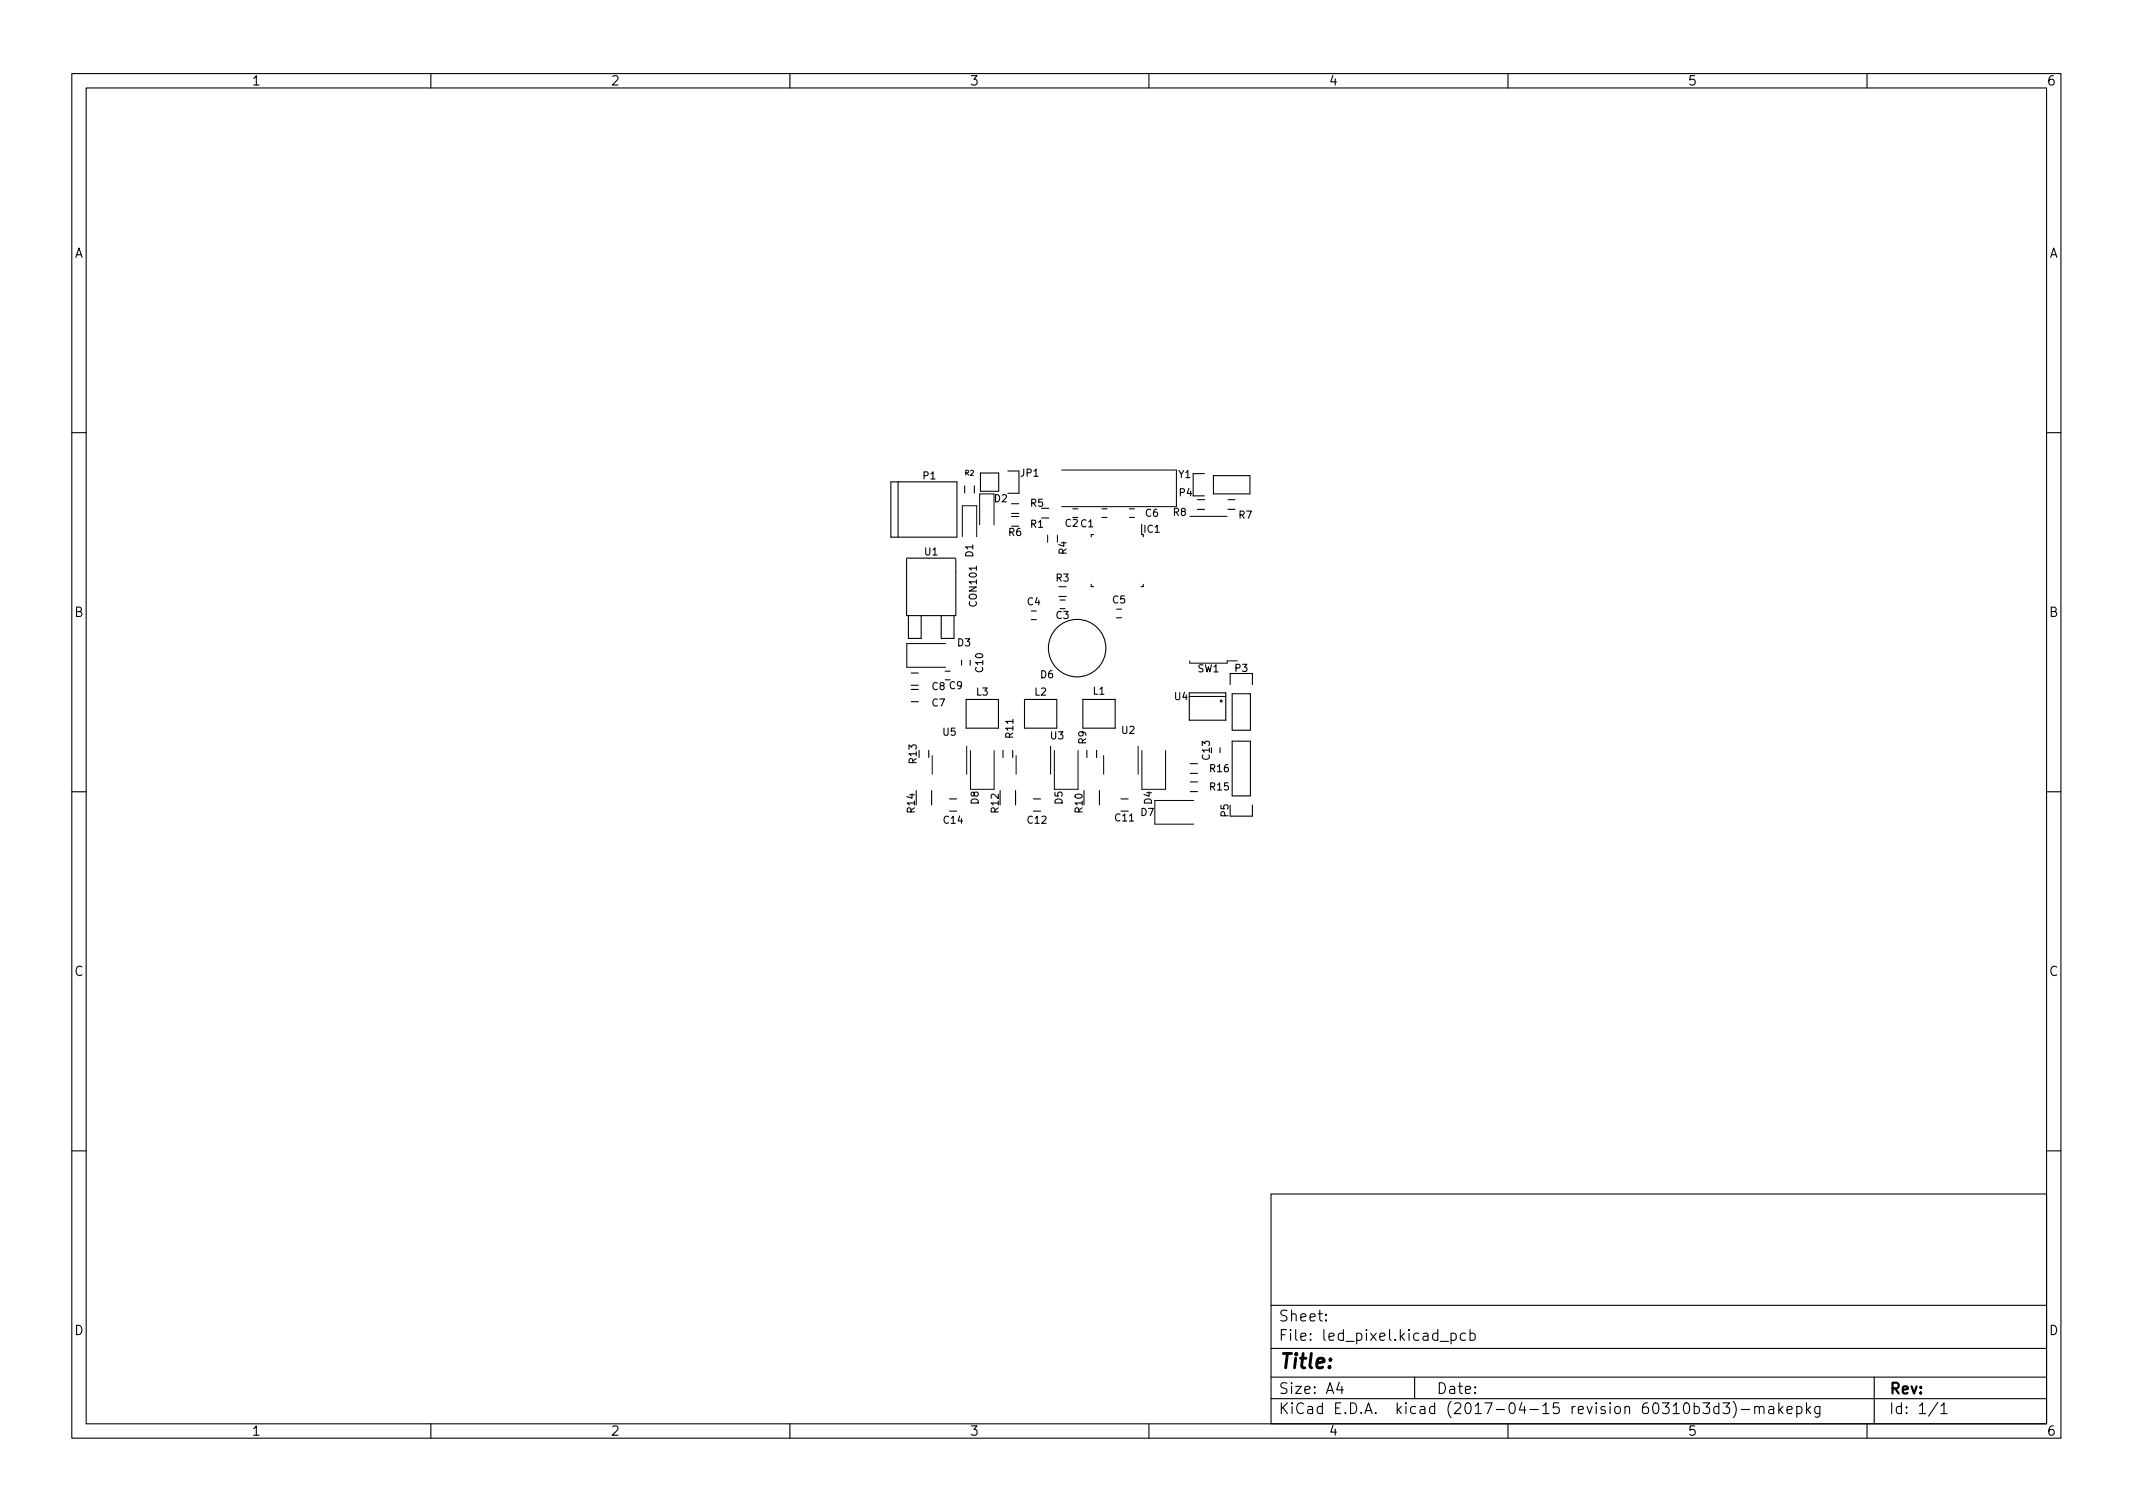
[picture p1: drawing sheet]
<svg xmlns="http://www.w3.org/2000/svg" width="297mm" height="210mm" viewBox="0 0 297 210" stroke-linecap="round" stroke-linejoin="round" font-family="sans-serif">
<defs><g id="words">
<text font-size="2.8" x="178" y="190.6">Title:</text>
<g font-size="2.1">
<text x="178" y="184">Sheet:</text>
<text x="178" y="186.7">File: led_pixel.kicad_pcb</text>
<text x="178" y="196.9">KiCad E.D.A. kicad (2017-04-15 revision 60310b3d3)-makepkg</text>
<text x="178" y="194.1">Size: A4</text>
<text x="200" y="194.1">Date:</text>
<text x="263" y="194.1">Rev:</text>
<text x="263" y="196.9">Id: 1/1</text>
</g>
<g font-size="1.8">
<text x="35" y="11.9">1</text>
<text x="85" y="11.9">2</text>
<text x="135" y="11.9">3</text>
<text x="185" y="11.9">4</text>
<text x="235" y="11.9">5</text>
<text x="285" y="11.9">6</text>
<text x="10.3" y="35.9">A</text>
<text x="285.3" y="35.9">A</text>
<text x="10.3" y="85.9">B</text>
<text x="285.3" y="85.9">B</text>
<text x="10.3" y="135.9">C</text>
<text x="285.3" y="135.9">C</text>
<text x="10.3" y="185.9">D</text>
<text x="285.3" y="185.9">D</text>
<text x="35" y="199.9">1</text>
<text x="85" y="199.9">2</text>
<text x="135" y="199.9">3</text>
<text x="185" y="199.9">4</text>
<text x="235" y="199.9">5</text>
<text x="285" y="199.9">6</text>
</g>
<g font-size="1.4">
<text x="128.6" y="66.7">P1</text>
<text x="138.5" y="69.9">D2</text>
<text x="142.2" y="66.4">JP1</text>
<text x="143.5" y="70.6">R5</text>
<text x="159.5" y="72">C6</text>
<text x="163.4" y="71.8">R8</text>
<text x="164.1" y="66.6">Y1</text>
<text x="164.3" y="69.1">P4</text>
<text x="128.8" y="77.3">U1</text>
<text x="135.5" y="77.5" transform="rotate(-90 135.5 77.5)">D1</text>
<text x="140.5" y="74.6">R6</text>
<text x="143.5" y="73.5">R1</text>
<text x="148.3" y="73.3">C2 C1</text>
<text x="148.5" y="77.2" transform="rotate(-90 148.5 77.2)">R4</text>
<text x="159.3" y="74.2">IC1</text>
<text x="172.5" y="72.2">R7</text>
<text x="147.1" y="81">R3</text>
<text x="133.4" y="90">D3</text>
<text x="136" y="84.3" transform="rotate(-90 136 84.3)">CON101</text>
<text x="143.1" y="84.3">C4</text>
<text x="147.1" y="86.2">C3</text>
<text x="155" y="84">C5</text>
<text x="136.9" y="93.6" transform="rotate(-90 136.9 93.6)">C10</text>
<text x="144.9" y="94.4">D6</text>
<text x="166.8" y="93.6">SW1</text>
<text x="172" y="93.5">P3</text>
<text x="129.8" y="98.4">C7</text>
<text x="129.8" y="96.1">C8 C9</text>
<text x="136" y="96.8">L3</text>
<text x="144.1" y="96.8">L2</text>
<text x="152.2" y="96.7">L1</text>
<text x="163.6" y="97.5">U4</text>
<text x="127.6" y="106.3" transform="rotate(-90 127.6 106.3)">R13</text>
<text x="131.3" y="102.4">U5</text>
<text x="141.1" y="102.7" transform="rotate(-90 141.1 102.7)">R11</text>
<text x="146.3" y="102.9">U3</text>
<text x="151.3" y="103.6" transform="rotate(-90 151.3 103.6)">R9</text>
<text x="156.2" y="102.2">U2</text>
<text x="168.5" y="105.7" transform="rotate(-90 168.5 105.7)">C13</text>
<text x="168.5" y="107.5">R16</text>
<text x="127.4" y="113.1" transform="rotate(-90 127.4 113.1)">R14</text>
<text x="136.3" y="112" transform="rotate(-90 136.3 112)">D8</text>
<text x="139.1" y="113.1" transform="rotate(-90 139.1 113.1)">R12</text>
<text x="148" y="112" transform="rotate(-90 148 112)">D5</text>
<text x="150.8" y="113.1" transform="rotate(-90 150.8 113.1)">R10</text>
<text x="158.9" y="113.6">D7</text>
<text x="160.4" y="112" transform="rotate(-90 160.4 112)">D4</text>
<text x="168.5" y="110.1">R15</text>
<text x="171.1" y="113.7" transform="rotate(-90 171.1 113.7)">P5</text>
<text x="131.5" y="114.7">C14</text>
<text x="143.1" y="114.7">C12</text>
<text x="155.3" y="114.4">C11</text>
</g>
<text font-size="1" x="134.4" y="66.2">R2</text>
</g></defs>
<g fill="none" stroke="#000" stroke-width=".15">
<path d="M10 10.2h277v190.1h-277zM12 12.2h273v186.1h-273zM60 10.2v2M110 10.2v2M160 10.2v2M210 10.2v2M260 10.2v2M10 60.2h2M124.1 67.1h9.2v7.7h-9.2zM125.1 67.1v7.7M126.3 77.8v7.9h6.8v-7.9M126.3 77.7h6.8"/>
<path d="M134.3 67.7v1M135.7 67.7v1M136.5 65.9h2.6v2.5h-2.6zM140.3 65.6h1.6v3.1h-1.6M140.9 70.1h1M140.9 71.5h1M140.9 71.9h1M145.1 72.1h1M145.1 70.8h1M149.4 70.9h.7M152.3 74.4h-.3v.4M153.5 70.9h.7"/>
<path d="M153.5 72.1h.7M157.3 70.9h.7M157.3 72.1h.7M159.2 74.4v.4M166.7 70.9h1M166.7 69.6h1M167.7 65.9h-1.5v3.1h1.5M169 66.2h5.1v2.6h-5.1zM171 70.9h1M171 69.6h1M285 60.2h2M126.5 85.7v3.2h1.8v-3.2"/>
<path d="M126.9 97.7h1M126.9 96h1M126.9 93.7h1M126.9 95.4h1M131.1 85.7v3.2h1.8v-3.2M131.6 93.5h.7M133.9 91.9v.7M134.5 97.4h4.5v4h-4.5zM135.1 91.9v.7M142.7 97.4h4.5v4h-4.5zM143.6 86.3h.7M143.6 85.1h.7"/>
<path d="M147.5 81.7h1M147.5 83h1M147.6 83.6h.7M150.8 97.4h4.5v4h-4.5zM152 81.4v.3h.3M155.5 84.8h.7M155.5 86h.7M159.2 81.4v.3h-.3M165.6 96.5h5.1v3.8h-5.1zM165.6 97h5.1M171.3 95.3v-1.5h3.1v1.5M171.6 96.6h2.5v5.1h-2.5z"/>
<path d="M10 110.2h2M127.6 110.1v2M129.3 104.5v1M129.7 110.1v2M132.2 111.2h1M132.2 112.9h1M139.3 110.1v2M139.7 104.5v1M141 104.5v1M141.4 110.1v2M143.9 111.2h1M143.9 112.9h1"/>
<path d="M151 110.1v2M151.4 104.5v1M152.7 104.5v1M153.1 110.1v2M156.1 111.2h1M165.8 110.2h1M165.8 108.9h1M165.8 106.3h1M165.8 107.7h1M169.9 104.1v.7M171.6 103.2h2.5v7.6h-2.5zM174.4 112.1v1.5h-3.1"/>
<path d="M285 110.2h2M10 160.2h2M177 166.3h108v32h-108zM285 160.2h2M60 198.3v2M110 198.3v2M160 198.3v2M177 194.8h108M177 191.8h108M177 187.8h108M177 181.8h108M184.6 183.8l.1 .1h-.1v-.1v.1"/>
<path d="M184.6 183l.1 .1h-.1v-.1v.1M186.5 192.5l-.4 1h1M186.9 193v1M197 191.8v3M200.6 186.8h1.1M202.1 185.7l.4-.1 .3 .3v.4l-.2 .3h-.1h-.4M202.1 185.6v1.5M204.1 185.7l-.5-.1-.2 .3v.4l.1 .3h.1h.5M204.7 185.7l.4-.1 .3 .3v.4l-.1 .3h-.2h-.4M204.7 185.1v1.5M210 198.3v2M237.1 195.3h1l-.5 .6a.41 .41 0 0 1 .5 .3v.3l-.2 .3h-.5l-.3-.1"/>
<path d="M239.4 195.9l-.5-.1-.3 .3v.4l.2 .3h.1h.5M239.4 195.3v1.5M239.9 195.3h1l-.5 .6a.41 .41 0 0 1 .5 .3v.3l-.2 .3h-.6l-.2-.1M241.4 195.1a1.72 1.72 0 0 1 0 2.3M242.5 196.3h1.1M244.4 196a.37 .37 0 0 1 .6 0v.8M244.4 195.8v1M245 196l.2-.2 .4 .1v.9M246.4 195.9l.1-.1 .4 .1 .1 .9M247 196.2l-.5 .1a.29 .29 0 0 0-.2 .2 .29 .29 0 0 0 .2 .3h.5M247.7 195.3v1.5M247.9 196.3l.4 .5"/>
<path d="M248.3 195.8l-.6 .6M248.9 196.3l.7-.1-.1-.3-.4-.1-.2 .2v.8h.2h.4M250.2 195.9l.4-.1 .3 .3v.4l-.1 .3h-.2h-.4M250.2 195.8v1.5M251.6 195.3v1.5M251.7 196.3l.4 .5M252.1 195.8l-.5 .6M253.4 195.8v1.2a.41 .41 0 0 1-.6 .3M253.4 195.9l-.4-.1-.3 .3v.4l.2 .3h.1h.4M260 198.3v2M261 191.8v6.5M269.9 195.3l-1.3 1.9"/>
<path d="M270.3 195.8l.4-.5v1.5M270.3 196.8h.8"/>
<circle cx="150" cy="90.2" r="4"/>
<circle cx="170.1" cy="97.6" r=".13"/>
</g>
<g fill="none" stroke="#000" stroke-width=".14">
<path d="M134 74.7v-4.3h2v4.3M136.4 73.1v-4.3h2v4.3M145.9 74.5v1M147.3 74.5v1M147.9 65.4h15.9v5.1h-15.9M165.7 71.9h5.2M131.7 89.6h-5.4v3.3h5.4M165.7 92v.3h5.2v-.3h1.4M129.8 105.2v2.6M134.6 103.9v3.9M135.1 104.5v5.4h3.3v-5.4M141.5 105.2v2.6"/>
<path d="M146.3 103.9v3.9M146.8 104.5v5.4h3.3v-5.4M153.7 105.2v2.6M158.5 103.9v3.9M159 104.5v5.4h3.3v-5.4M166.2 111.5h-5.4v3.3h5.4"/>
</g>
<use href="#words"/>
</svg>
